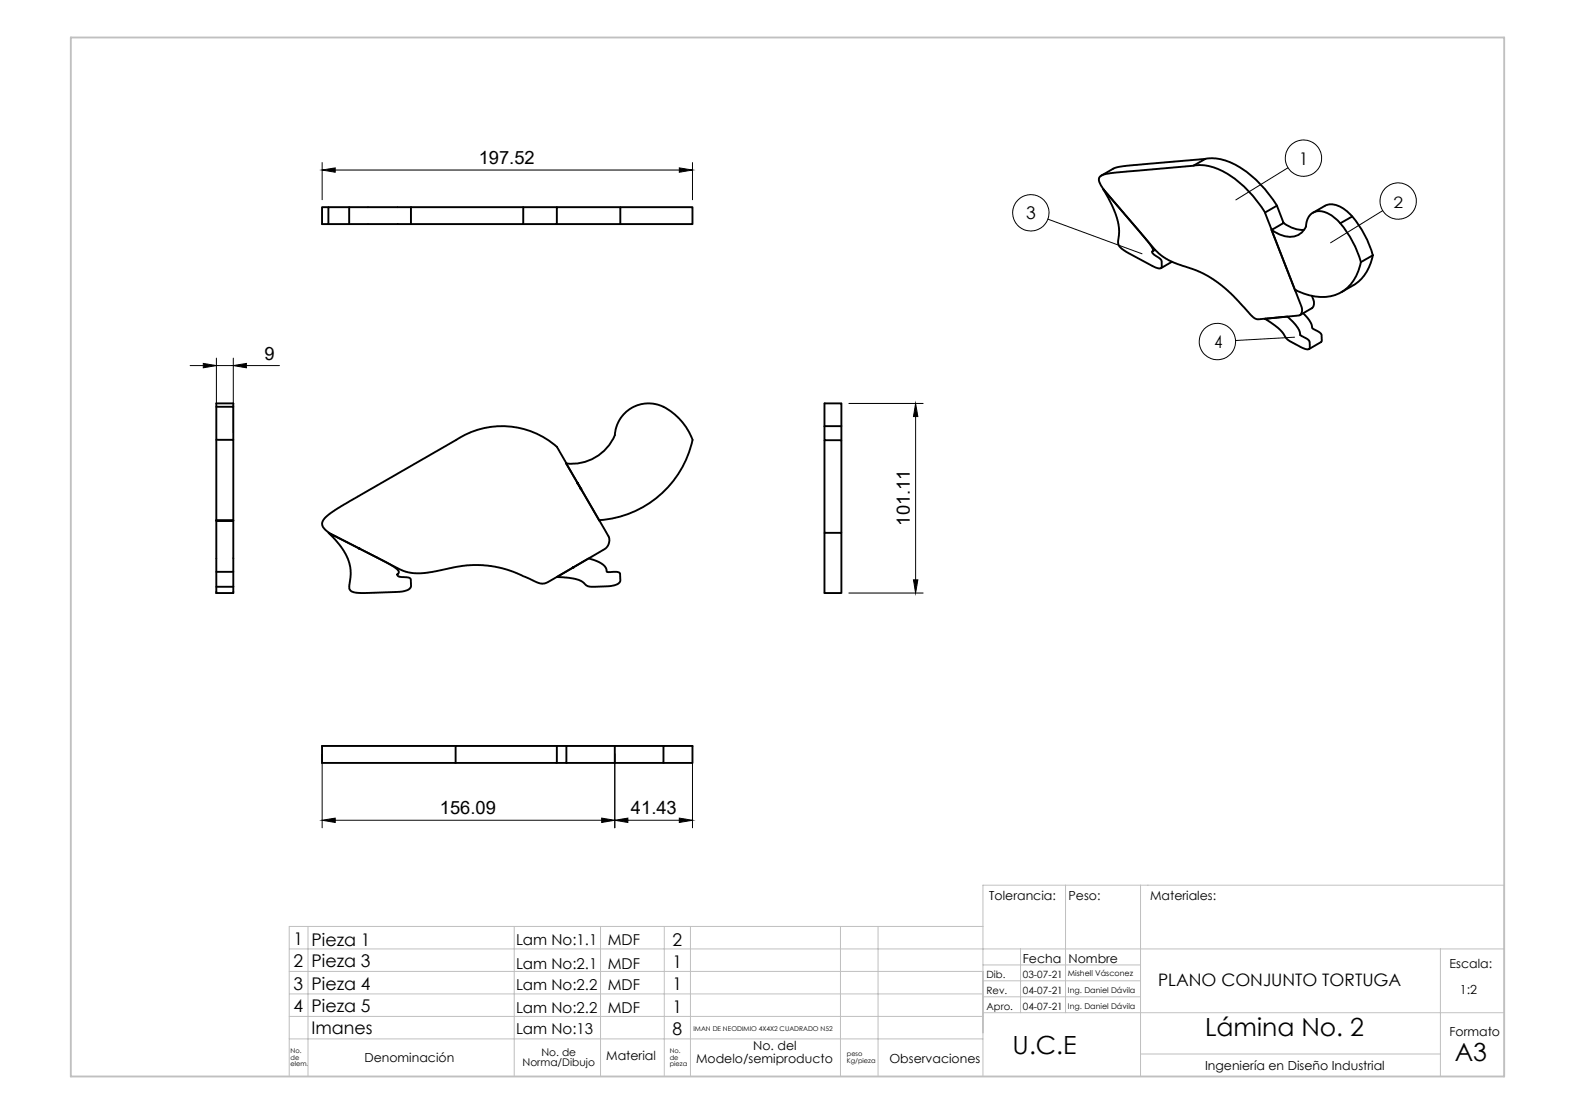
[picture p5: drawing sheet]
<svg xmlns="http://www.w3.org/2000/svg" width="420mm" height="297mm" viewBox="0 0 420 297" stroke-linecap="round" stroke-linejoin="round" font-family="sans-serif">
<defs><g id="words">
<g font-size="6.7">
<text x="270" y="281">U.C.E</text>
<text x="321.3" y="276.2">Lámina No. 2</text>
<text x="387.9" y="282.8">A3</text>
</g>
<g font-size="4.9">
<text x="127.7" y="43.8">197.52</text>
<text x="70.5" y="95.9">9</text>
<text x="242.6" y="140.1" transform="rotate(-90 242.6 140.1)">101.11</text>
<text x="117.3" y="217.1">156.09</text>
<text x="168.3" y="217.1">41.43</text>
</g>
<g font-size="4.7">
<text x="346.3" y="43.9">1</text>
<text x="273.6" y="58.5">3</text>
<text x="323.8" y="92.8">4</text>
<text x="78.3" y="257.9">2</text>
<text x="78.3" y="252">1</text>
<text x="83.1" y="257.9">Pieza 3</text>
<text x="83.1" y="252.1">Pieza 1</text>
<text x="179.3" y="252.2">2</text>
<text x="78.3" y="263.9">3</text>
<text x="83.1" y="264">Pieza 4</text>
<text x="179.3" y="258.1">1</text>
<text x="78.3" y="269.8">4</text>
<text x="83.1" y="269.8">Pieza 5</text>
<text x="179.3" y="270">1</text>
<text x="179.3" y="264.1">1</text>
<text x="83.1" y="275.6">Imanes</text>
<text x="179.3" y="275.8">8</text>
</g>
<text font-size="4.6" x="308.8" y="262.9">PLANO CONJUNTO TORTUGA</text>
<text font-size="4.2" x="371.6" y="55.5">2</text>
<g font-size="4">
<text x="137.6" y="252">Lam No:1.1</text>
<text x="162.1" y="252">MDF</text>
<text x="137.6" y="258.2">Lam No:2.1</text>
<text x="137.6" y="263.9">Lam No:2.2</text>
<text x="162.1" y="258.2">MDF</text>
<text x="162.1" y="263.9">MDF</text>
<text x="137.6" y="275.6">Lam No:13</text>
<text x="137.6" y="270.1">Lam No:2.2</text>
<text x="162.1" y="270.1">MDF</text>
</g>
<g font-size="3.3">
<text x="263.8" y="240">Tolerancia:</text>
<text x="284.9" y="240">Peso:</text>
<text x="306.7" y="240">Materiales:</text>
<text x="272.8" y="256.8">Fecha</text>
<text x="284.9" y="256.8">Nombre</text>
<text x="386.5" y="258.1">Escala:</text>
<text x="389.3" y="265.1">1:2</text>
<text x="200.8" y="279.9">No. del</text>
<text x="386.5" y="276.2">Formato</text>
<text x="97.2" y="283">Denominación</text>
<text x="161.7" y="282.5">Material</text>
<text x="185.6" y="283.4">Modelo/semiproducto</text>
<text x="237.2" y="283.4">Observaciones</text>
<text x="321.3" y="285.3">Ingeniería en Diseño Industrial</text>
</g>
<g font-size="2.8">
<text x="144.4" y="281.5">No. de</text>
<text x="139.3" y="284.3">Norma/Dibujo</text>
</g>
<g font-size="2.7">
<text x="263.1" y="260.8">Dib.</text>
<text x="272.8" y="260.8">03-07-21</text>
<text x="263.1" y="265.1">Rev.</text>
<text x="263.1" y="269.2">Apro.</text>
<text x="272.8" y="265">04-07-21</text>
<text x="272.8" y="269.2">04-07-21</text>
</g>
<g font-size="2.1">
<text x="284.8" y="260.3">Mishell Vásconez</text>
<text x="284.8" y="264.6">Ing. Daniel Dávila</text>
<text x="284.8" y="268.9">Ing. Daniel Dávila</text>
</g>
<g font-size="1.8">
<text x="184.9" y="274.7">IMAN DE NEODIMIO 4X4X2 CUADRADO N52</text>
<text x="77.5" y="280.8">No.</text>
<text x="178.6" y="280.8">No.</text>
<text x="225.8" y="281.6">peso</text>
<text x="77.5" y="282.5">de</text>
<text x="77.5" y="284.3">elem.</text>
<text x="178.6" y="282.5">de</text>
<text x="178.6" y="284.3">pieza</text>
<text x="225.8" y="283.4">Kg/pieza</text>
</g>
</g></defs>
<!-- layer: Capa 1 -->
<g fill="none" stroke="#c0c0c0" stroke-width=".27">
<path d="M262.1 236h139v51h-139zM284.1 236v34M304.1 236v51M77.1 253h324M77.1 247h185M77.1 259h185M77.1 247v40M82.1 247v40M137.1 247v40M160.1 247v40M177.1 247v40M184.1 247v40"/>
<path d="M224.1 247v40M234.1 247v40M262.1 257.3h42M272.1 253v17M384.1 253v34M77.1 277h185M77.1 271h185M77.1 265h185M262.1 270h139M262.1 261.5h42M262.1 265.8h42M304.1 281h80"/>
</g>
<path d="M18.9 10h382.2v277h-382.2z" fill="none" stroke="#c0c0c0" stroke-width=".5"/>
<g fill="none" stroke="#000" stroke-width=".51">
<path d="M87.6 55.2h-1.7v4.5h1.7M87.6 59.7h22M93.1 55.2v4.5M109.6 55.2h-22v4.5M109.6 55.2h29.9M109.6 55.2v4.5M139.5 59.7h9v-4.5h16.9v4.5M148.5 59.7h16.9M148.5 55.2h-9v4.5h-29.9M165.4 55.2h19.3v4.5h-19.3M293.7 46.8l3.2-1.9 2-.5 22.5-2-3.2 1.8-23.2 2.1-1.5 .6-.4 .6v.7l.4 1.2 .9 1.3 14.6 16.8 3.1 2.1 7.6 2.8 3.9 2.1 4.7 3.8 6.2 6.5 1.2 .3 11-1.1 .4-.7 .1-1.1-1.8-4.8h.1M294.3 50.5l2.5 4.7 1.1 3 .5 3.3-.2 3.3 .3 .9 1.9 1.5 7.2 3.9 1.2 .4h.7l.3-.3-.1-1.9-2.4-1.8a.29 .29 0 0 1-.1-.4 .29 .29 0 0 1 .3-.2v-.4l-.4-.7-1.7-2.2-11.2-13.1"/>
<path d="M318.3 44.2a15.5 15.5 0 0 1 12.2 4.5l3.6 3.5 3.2 4.4M321.4 42.3a15.5 15.5 0 0 1 12.3 4.5l3.6 3.6 3.2 4.4M337.3 56.7l3.2-1.9 1.8 4.7-3.2 1.8zM342.3 59.5a8.4 8.4 0 0 0 5.4 1.8M342.3 59.4v.1M350.1 56.7l3.2-1.8a5.3 5.3 0 0 1 5.8 1.3l1.5 1.5-3.2 1.8M357.4 59.5a7.1 7.1 0 0 0-6.7-3.1 3.9 3.9 0 0 0-2.4 4 4.9 4.9 0 0 1-7.1 2.1l-2.1-1.2 6.2 16a13.1 13.1 0 0 0 12.5 .6 11.4 11.4 0 0 0 5.1-8M357.4 59.5a28 28 0 0 1 5.5 10.4l3.2-1.8M360.6 57.7a28 28 0 0 1 5.5 10.3M308 66.6l-.7 .4M312.5 69.8l-2.9 1.7M339.1 61.3l6.3 16"/>
<path d="M345.3 77.3l.1 .1M349.8 78.9l.6 1.7-.2 1.2-3.6 2.2M366.1 68.1a11.6 11.6 0 0 1-5.2 8l-3.2 1.8M337.4 85l3.7 2.7 2.5 3 3.8 2.1 1.2 .3 .6-.1 .1-1.8-.2-.3-2.3-1.6-.3-1.2-.7-1-2.5-2.7-6 .6M347.5 83.5l1.8 2.2 .7 1.8 1.8 1.1 .6 .7-.1 1.8-3.2 2M57.7 108.5v8.8h4.5v21.4M57.7 117.3v21.4M62.2 108.5v-1h-4.5v1h4.5v8.8M219.9 113.6v-6.1h4.5v6.1M219.9 117.4v24.7h4.5v16h-4.5v-16M219.9 113.6v3.8h4.5v24.7M219.9 113.6h4.5v3.8"/>
<path d="M57.7 138.8l4.5 .1v17.5M57.7 138.7l4.5 .2M57.7 138.7h4.5M57.7 138.9v17.5h4.5M62.2 138.7v.1M151 123.6a12.5 12.5 0 0 0 13-7.6 9.2 9.2 0 0 1 5.9-8 9.2 9.2 0 0 1 9.8 2.3 16.6 16.6 0 0 1 5 6.9 27.3 27.3 0 0 1-24.9 21.5zM151.1 123.6l8.8 15.3M151.1 123.6l-2.6-4.5a22.2 22.2 0 0 0-27-1.7l-31.8 18.4-2.2 1.5-1.2 1.2-.4 .9 .3 1.2 1.8 1.6 18.7 9.6 2 .7 2 .3h2.7l10.1-2 5.1-.1 3.5 .4 3.2 .8 2.6 .9 5.4 2.5 1.4 .3 1.5-.4 15.5-9.2 .7-1.3v-1.5l-2.5-4.3M154 128.8l.9 1.5M57.7 152.5h4.5M57.7 156.4v1.7h4.5v-1.7M87.6 142.1l16.2 8.3 2.3 1.5 .2 .4v.5a.56 .56 0 0 0-.2 .8 .56 .56 0 0 0 .7 .2l1.9 .1 .8 .4 .1 2-.3 .6-.5 .4-2.3 .5-9 .3-2.5-.1-1.2-.3-.5-.4-.2-.5 .4-4.8-.7-2.9-2-3.5z"/>
<path d="M148.5 153.8l8.5-4.9 2.3 .8 1.4 .8 .9 1 .3 1h2.5l.7 .1 .3 .4v1.7l-.4 .8-1.2 .6-1.7 .2-4.6 .1-1.1-.3-1-1-1.3-.6-2.1-.4zM121.5 198.9h-35.6v4.5h35.6v-4.5h27M151 198.9h-2.5v4.5h-27M163.9 198.9h-12.9v4.5h-2.5M176.9 198.9h-13v4.5h-12.9M163.9 203.4h13v-4.5h7.8v4.5h-7.8"/>
</g>
<g fill="#000">
<path d="M85.9 45.3l3.5-.5v1.1zM181.1 44.8l3.6 .5-3.6 .6zM54.2 96.9l3.5 .6-3.5 .6zM62.2 97.5l3.5-.6v1.2zM244.2 107.6l.6 3.5h-1.2zM243.6 154.6h1.2l-.6 3.5zM85.9 218.7l3.5-.6v1.2zM160.4 218.1l3.5 .6-3.5 .6zM163.9 218.7l3.5-.6v1.2zM181.1 218.1l3.6 .6-3.6 .6z"/>
<circle cx="154" cy="128.8" r=".24"/>
<circle cx="154.9" cy="130.4" r=".24"/>
<circle cx="95.8" cy="146.2" r=".24"/>
<circle cx="152.8" cy="151.3" r=".24"/>
</g>
<g fill="none" stroke="#000" stroke-width=".27">
<path d="M85.9 43.3v9.9M85.9 45.3l3.5-.5v1.1zM89.4 45.3h91.7M181.1 44.8l3.6 .5-3.6 .6zM184.7 43.3v9.9M279.4 58.4l25.1 9.3M343.5 44.7l-13.9 8.6M368.7 56.2l-13.9 8.5M50.7 97.5h3.5M54.2 96.9l3.5 .6-3.5 .6zM57.7 95.5v19.8M57.7 97.5h4.5"/>
<path d="M62.2 95.5v19.8M62.2 97.5l3.5-.6v1.2zM65.7 97.5h8.8M345.2 89.9l-15.7 .9M226.4 107.6h19.8M244.2 111.1v43.5M244.2 107.6l.6 3.5h-1.2zM226.4 158.1h19.8M243.6 154.6h1.2l-.6 3.5zM85.9 200.9v19.8M85.9 218.7l3.5-.6v1.2zM89.4 218.7h71"/>
<path d="M160.4 218.1l3.5 .6-3.5 .6zM163.9 218.7l3.5-.6v1.2zM163.9 200.9v19.8M167.4 218.7h13.7M181.1 218.1l3.6 .6-3.6 .6zM184.7 200.9v19.8"/>
<circle cx="274.9" cy="56.7" r="4.8"/>
<circle cx="347.6" cy="42.2" r="4.8"/>
<circle cx="372.8" cy="53.6" r="4.8"/>
<circle cx="324.6" cy="91.1" r="4.8"/>
<circle cx="154" cy="128.8" r=".24"/>
<circle cx="154.9" cy="130.4" r=".24"/>
<circle cx="95.8" cy="146.2" r=".24"/>
<circle cx="152.8" cy="151.3" r=".24"/>
</g>
<use href="#words"/>
</svg>
